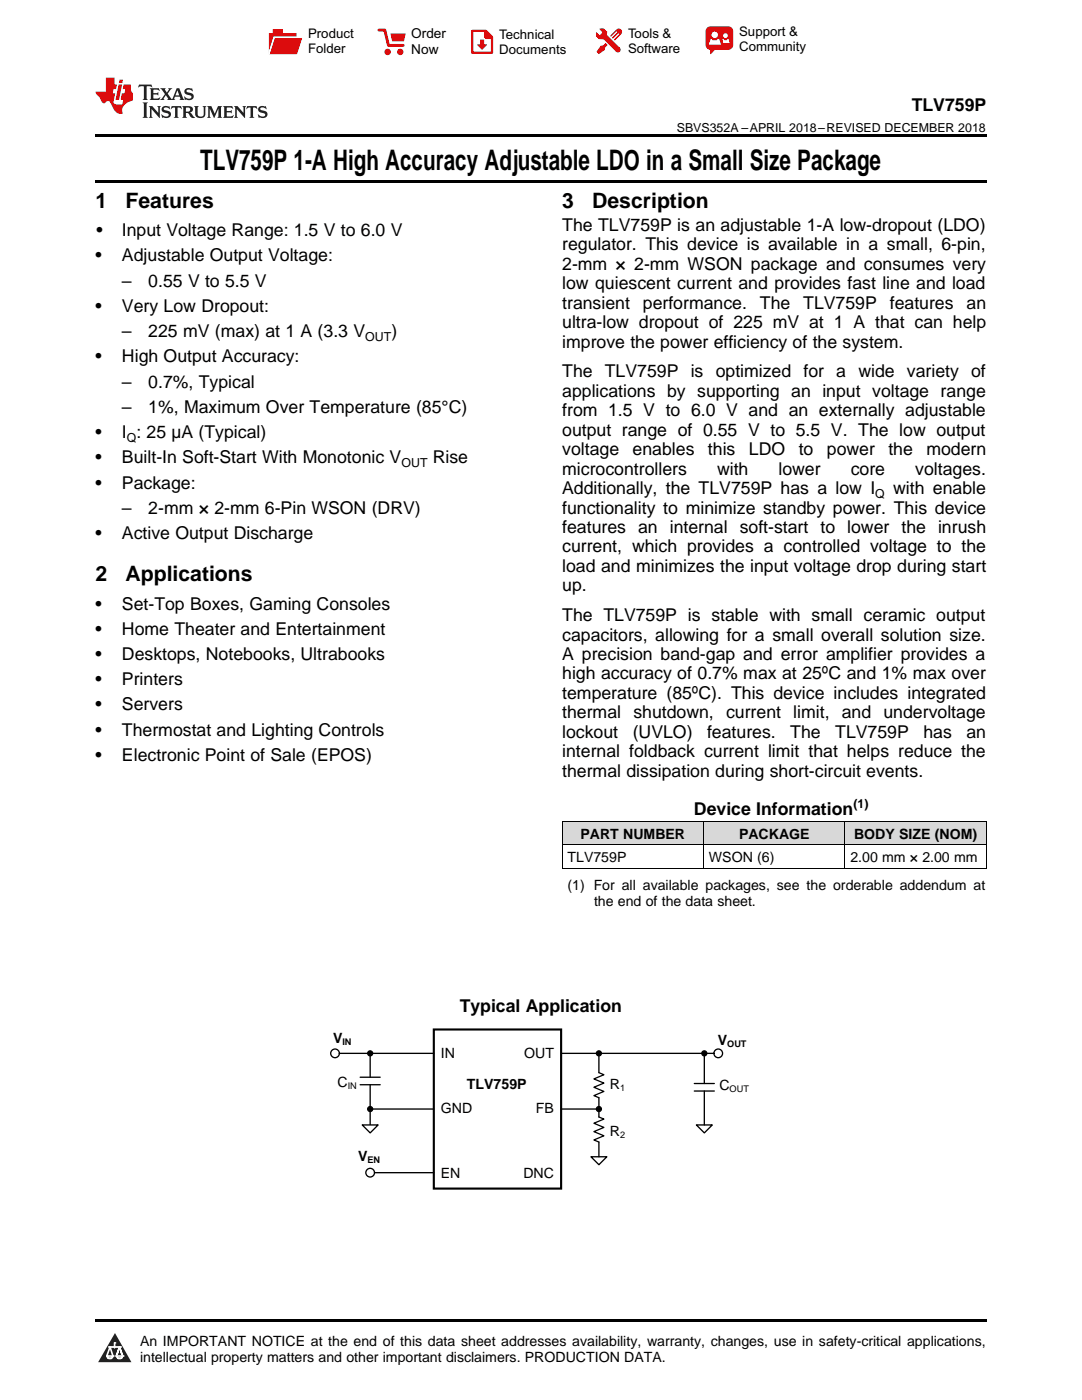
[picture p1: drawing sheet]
<svg xmlns="http://www.w3.org/2000/svg" width="216mm" height="279mm" viewBox="0 0 216 279" stroke-linecap="round" stroke-linejoin="round" font-family="sans-serif">
<defs><g id="words">
<text font-size="5.6" x="39.9" y="33.9">TLV759P 1-A High Accuracy Adjustable LDO in a Small Size Package</text>
<g font-size="4.2">
<text x="19" y="41.4">1</text>
<text x="25" y="41.4">Features</text>
<text x="112.2" y="41.4">3</text>
<text x="118.2" y="41.4">Description</text>
<text x="19" y="116">2</text>
<text x="25" y="116">Applications</text>
</g>
<g font-size="3.5">
<text x="181.9" y="22.2">TLV759P</text>
<text x="19.2" y="47.1">•</text>
<text x="24.3" y="47.1">Input Voltage Range: 1.5 V to 6.0 V</text>
<text x="112.2" y="46.1">The TLV759P is an adjustable 1-A low-dropout (LDO)</text>
<text x="19" y="52.1">•</text>
<text x="24.3" y="52.1">Adjustable Output Voltage:</text>
<text x="112.2" y="50">regulator. This device is available in a small, 6-pin,</text>
<text x="112.2" y="53.8">2-mm × 2-mm WSON package and consumes very</text>
<text x="24.3" y="57.2">–</text>
<text x="29.6" y="57.2">0.55 V to 5.5 V</text>
<text x="112.2" y="57.7">low quiescent current and provides fast line and load</text>
<text x="19" y="62.2">•</text>
<text x="24.3" y="62.2">Very Low Dropout:</text>
<text x="112.2" y="61.6">transient</text>
<text x="112.2" y="65.5">ultra-low dropout of 225 mV at 1 A that can help</text>
<text x="128.3" y="61.6">performance.</text>
<text x="151.6" y="61.6">The</text>
<text x="160.3" y="61.6">TLV759P</text>
<text x="177.6" y="61.6">features</text>
<text x="192.9" y="61.6">an</text>
<text x="24.3" y="67.3">–</text>
<text x="29.6" y="67.3">225 mV (max) at 1 A (3.3 V</text>
<text x="78.1" y="67.3">)</text>
<text x="112.2" y="69.4">improve the power efficiency of the system.</text>
<text x="19" y="72.3">•</text>
<text x="24.3" y="72.3">High Output Accuracy:</text>
<text x="24.3" y="77.4">–</text>
<text x="29.6" y="77.4">0.7%, Typical</text>
<text x="112.2" y="75.3">The TLV759P is optimized for a wide variety of</text>
<text x="24.3" y="82.5">–</text>
<text x="29.6" y="82.5">1%, Maximum Over Temperature (85°C)</text>
<text x="112.2" y="79.2">applications by supporting an input voltage range</text>
<text x="112.2" y="83.1">from 1.5 V to 6.0 V and an externally adjustable</text>
<text x="19" y="87.5">•</text>
<text x="24.3" y="87.5">I : 25 µA (Typical)</text>
<text x="112.2" y="87">output range of 0.55 V to 5.5 V. The low output</text>
<text x="19" y="92.5">•</text>
<text x="24.3" y="92.5">Built-In Soft-Start With Monotonic V</text>
<text x="86.4" y="92.5">Rise</text>
<text x="112.2" y="90.8">voltage</text>
<text x="112.2" y="94.7">microcontrollers</text>
<text x="126.2" y="90.8">enables</text>
<text x="141.3" y="90.8">this</text>
<text x="143.1" y="94.7">with</text>
<text x="149.4" y="90.8">LDO</text>
<text x="155.3" y="94.7">lower</text>
<text x="159.4" y="90.8">to</text>
<text x="165" y="90.8">power</text>
<text x="169.8" y="94.7">core</text>
<text x="177.3" y="90.8">the</text>
<text x="182.6" y="94.7">voltages.</text>
<text x="184.9" y="90.8">modern</text>
<text x="19" y="97.5">•</text>
<text x="24.3" y="97.5">Package:</text>
<text x="112.2" y="98.6">Additionally, the TLV759P has a low I</text>
<text x="178.2" y="98.6">with enable</text>
<text x="19" y="107.6">•</text>
<text x="24.3" y="102.6">–</text>
<text x="24.3" y="107.6">Active Output Discharge</text>
<text x="29.6" y="102.6">2-mm × 2-mm 6-Pin WSON (DRV)</text>
<text x="112.2" y="102.5">functionality to minimize standby power. This device</text>
<text x="112.2" y="106.4">features an internal soft-start to lower the inrush</text>
<text x="112.2" y="110.2">current, which provides a controlled voltage to the</text>
<text x="112.2" y="114.1">load and minimizes the input voltage drop during start</text>
<text x="112.2" y="118">up.</text>
<text x="19" y="121.7">•</text>
<text x="24.3" y="121.7">Set-Top Boxes, Gaming Consoles</text>
<text x="112.2" y="124">The TLV759P is stable with small ceramic output</text>
<text x="19" y="126.8">•</text>
<text x="19" y="131.8">•</text>
<text x="24.3" y="126.8">Home Theater and Entertainment</text>
<text x="24.3" y="131.8">Desktops, Notebooks, Ultrabooks</text>
<text x="112.2" y="127.8">capacitors, allowing for a small overall solution size.</text>
<text x="112.2" y="131.7">A precision band-gap and error amplifier provides a</text>
<text x="19" y="136.8">•</text>
<text x="24.3" y="136.8">Printers</text>
<text x="112.2" y="135.6">high accuracy of 0.7% max at 25ºC and 1% max over</text>
<text x="19" y="141.8">•</text>
<text x="24.3" y="141.8">Servers</text>
<text x="112.2" y="139.5">temperature (85ºC). This device includes integrated</text>
<text x="112.2" y="143.4">thermal shutdown, current limit, and undervoltage</text>
<text x="19" y="146.8">•</text>
<text x="24.3" y="146.8">Thermostat and Lighting Controls</text>
<text x="112.2" y="147.2">lockout</text>
<text x="126.2" y="147.2">(UVLO)</text>
<text x="141.1" y="147.2">features.</text>
<text x="157.7" y="147.2">The</text>
<text x="166.7" y="147.2">TLV759P</text>
<text x="184.3" y="147.2">has</text>
<text x="192.8" y="147.2">an</text>
<text x="19" y="151.8">•</text>
<text x="24.3" y="151.8">Electronic Point of Sale (EPOS)</text>
<text x="112.2" y="151.1">internal foldback current limit that helps reduce the</text>
<text x="112.2" y="155">thermal dissipation during short-circuit events.</text>
<text x="138.5" y="162.7">Device Information</text>
<text x="91.7" y="202">Typical Application</text>
</g>
<g font-size="2.8">
<text x="115.8" y="167.4">PART NUMBER</text>
<text x="147.5" y="167.4">PACKAGE</text>
<text x="170.4" y="167.4">BODY SIZE (NOM)</text>
<text x="113.2" y="172">TLV759P</text>
<text x="141.5" y="172">WSON (6)</text>
<text x="169.7" y="172">2.00 mm × 2.00 mm</text>
<text x="113.2" y="177.6">(1) For all available packages, see the orderable addendum at</text>
<text x="118.5" y="180.7">the end of the data sheet.</text>
<text x="66.4" y="208.1">V</text>
<text x="143.2" y="208.5">V</text>
<text x="88" y="211.2">IN</text>
<text x="104.6" y="211.2">OUT</text>
<text x="67.3" y="217">C</text>
<text x="93.2" y="217.4">TLV759P</text>
<text x="121.7" y="217.4">R</text>
<text x="143.5" y="217.6">C</text>
<text x="88" y="222.2">GND</text>
<text x="106.9" y="222.2">FB</text>
<text x="121.7" y="226.8">R</text>
<text x="71.4" y="231.7">V</text>
<text x="88" y="235.1">EN</text>
<text x="104.4" y="235.1">DNC</text>
<text x="27.9" y="268.6">An IMPORTANT NOTICE at the end of this data sheet addresses availability, warranty, changes, use in safety-critical applications,</text>
<text x="27.9" y="271.8">intellectual property matters and other important disclaimers. PRODUCTION DATA.</text>
</g>
<g font-size="2.7">
<text x="82.1" y="7.7">Order</text>
<text x="82.1" y="10.7">Now</text>
</g>
<g font-size="2.6">
<text x="61.5" y="7.6">Product</text>
<text x="61.5" y="10.6">Folder</text>
<text x="99.6" y="7.8">Technical</text>
<text x="99.6" y="10.8">Documents</text>
<text x="125.3" y="7.6">Tools &amp;</text>
<text x="125.3" y="10.6">Software</text>
<text x="147.5" y="7.2">Support &amp;</text>
<text x="147.5" y="10.2">Community</text>
</g>
<g font-size="2.5">
<text x="135" y="26.3">SBVS352A –APRIL 2018–REVISED DECEMBER 2018</text>
<text x="72.9" y="68">OUT</text>
<text x="25.3" y="88.2">Q</text>
<text x="80.1" y="93.2">OUT</text>
<text x="174.7" y="99.3">Q</text>
<text x="170.3" y="161.3">(1)</text>
</g>
<g font-size="1.8">
<text x="68.3" y="208.5">IN</text>
<text x="145.1" y="208.9">OUT</text>
<text x="69.4" y="217.4">IN</text>
<text x="123.7" y="217.8">1</text>
<text x="145.6" y="218">OUT</text>
<text x="123.7" y="227.2">2</text>
<text x="73.3" y="232.1">EN</text>
</g>
</g></defs>
<g fill="#d8d8d8">
<path d="M112.2 164h28.2v4.7h-28.2z"/>
<path d="M140.4 164h28.2v4.7h-28.2z"/>
<path d="M168.6 164h28.2v4.7h-28.2z"/>
</g>
<path d="M22.9 266l3.3 5.9h-6.6z" fill="#231f20"/>
<path d="M21.3 270.6h1.2l-.3 .5h-.3a.53 .53 0 0 1-.6-.5z" fill-rule="evenodd" fill="#fff"/>
<path d="M21.3 270.6h1.2l-.3 .5h-.3a.53 .53 0 0 1-.6-.5z" fill="none" stroke="#231f20" stroke-width=".33"/>
<path d="M21.3 270.6l1.2 .1-.3 .4h-.5z" fill="none" stroke="#fff" stroke-width=".33"/>
<path d="M22.9 268.9h.1" fill="none" stroke="#fff" stroke-width=".33"/>
<path d="M22.9 268v.9z" fill="#fff"/>
<path d="M22.9 268v.9z" fill="none" stroke="#fff" stroke-width=".33"/>
<circle cx="22.9" cy="268" r=".16" fill="#fff"/>
<path d="M21.8 268.8h.1" fill="none" stroke="#fff" stroke-width=".33"/>
<path d="M21.8 268.8h2.2z" fill="#fff"/>
<path d="M21.8 268.8h2.2z" fill="none" stroke="#fff" stroke-width=".33"/>
<circle cx="24" cy="268.8" r=".16" fill="#fff"/>
<path d="M23.2 270.6h.1" fill="none" stroke="#fff" stroke-width=".33"/>
<path d="M23.8 268.8l-.6 1.8z" fill="#fff"/>
<path d="M23.8 268.8l-.6 1.8z" fill="none" stroke="#fff" stroke-width=".33"/>
<path d="M23.8 268.8l.7 1.8z" fill="#fff"/>
<path d="M23.8 268.8l.7 1.8z" fill="none" stroke="#fff" stroke-width=".33"/>
<path d="M24.4 270.6h.1" fill="none" stroke="#fff" stroke-width=".33"/>
<circle cx="21.3" cy="270.6" r=".16" fill="#fff"/>
<path d="M22 268.8l-.7 1.8z" fill="#fff"/>
<path d="M22 268.8l-.7 1.8z" fill="none" stroke="#fff" stroke-width=".33"/>
<path d="M22 268.8l.5 1.8z" fill="#fff"/>
<path d="M22 268.8l.5 1.8z" fill="none" stroke="#fff" stroke-width=".33"/>
<circle cx="22.5" cy="270.6" r=".16" fill="#fff"/>
<path d="M23.3 270.6h1.2a.63 .63 0 0 1-.6 .5 .63 .63 0 0 1-.6-.5z" fill-rule="evenodd" fill="#fff"/>
<path d="M23.3 270.6h1.2a.63 .63 0 0 1-.6 .5 .63 .63 0 0 1-.6-.5z" fill="none" stroke="#231f20" stroke-width=".33"/>
<path d="M23.3 270.6h1.2l-.4 .5h-.5z" fill="none" stroke="#fff" stroke-width=".33"/>
<path d="M23.2 270.6h.1" fill="none" stroke="#fff" stroke-width=".33"/>
<circle cx="24.5" cy="270.6" r=".16" fill="#fff"/>
<path d="M19 263.2h177.8v.5h-177.8z" fill="#000"/>
<path d="M86.6 205.5h25.4v31.7h-25.4z" fill="none" stroke="#000" stroke-width=".42"/>
<g fill="none" stroke="#000" stroke-width=".26">
<path d="M67.7 210.2h18.9M71.9 215h4M71.9 216.5h4M73.9 210.2v4.8M73.9 216.5v8"/>
<circle cx="66.9" cy="210.2" r=".87"/>
</g>
<path d="M72.3 224.5h3.2l-1.6 1.6z" fill="#fff"/>
<g fill="none" stroke="#000" stroke-width=".26">
<path d="M112 210.2h30.5M138.5 216.2h4M138.5 217.7h4M140.5 210.2v6M72.3 224.5h3.2l-1.6 1.6zM73.9 221.3h12.7"/>
<circle cx="143.3" cy="210.2" r=".86"/>
</g>
<g fill="#000">
<circle cx="73.9" cy="210.2" r=".5"/>
<circle cx="73.9" cy="221.3" r=".5"/>
</g>
<g fill="none" stroke="#000" stroke-width=".25">
<circle cx="73.9" cy="210.2" r=".5"/>
<circle cx="73.9" cy="221.3" r=".5"/>
</g>
<path d="M139 224.5h3.1l-1.6 1.6z" fill="#fff"/>
<g fill="none" stroke="#000" stroke-width=".26">
<path d="M119.5 210.2v3.9M119.5 219.1v3.8M140.5 217.7v6.8M74.7 234h11.9M139 224.5h3.1l-1.6 1.6z"/>
<circle cx="73.9" cy="234" r=".87"/>
</g>
<circle cx="140.5" cy="210.2" r=".5" fill="#000"/>
<g fill="none" stroke="#000" stroke-width=".25">
<path d="M119.5 214.1l1 .4-2 .8 2 .9-2 .8 2 .8-2 .9 1 .4M119.5 222.9l1 .4-2 .9 2 .8-2 .8 2 .9-2 .8 1 .4"/>
<circle cx="140.5" cy="210.2" r=".5"/>
</g>
<path d="M117.9 230.9h3.2l-1.6 1.5z" fill="#fff"/>
<path d="M112 221.3h7.5M117.9 230.9h3.2l-1.6 1.5zM119.5 227.9v3" fill="none" stroke="#000" stroke-width=".26"/>
<g fill="#000">
<circle cx="119.5" cy="210.2" r=".5"/>
<circle cx="119.5" cy="221.3" r=".5"/>
</g>
<g fill="none" stroke="#000" stroke-width=".25">
<circle cx="119.5" cy="210.2" r=".5"/>
<circle cx="119.5" cy="221.3" r=".5"/>
</g>
<path d="M112.2 173.3h84.6M112.2 168.6h84.6M112.2 164h84.6M112.2 164v9.3M140.4 164v9.3M168.6 164v9.3M196.8 164v9.3" fill="none" stroke="#000" stroke-width=".2"/>
<path d="M19 35.9h177.8v.5h-177.8zM19 26.8h177.8v.6h-177.8z" fill="#000"/>
<path d="M27.7 16.9l-.1 .6 .6-.3h.5v.2v2.2l-.2 .4h1l-.2-.4v-2.2v-.2h.5l.6 .3-.2-.6zM29.9 17.6l.2 .4v1.6l-.2 .4h1.9l.1-.6a1.09 1.09 0 0 1-1.3 .1v-.6h.6l.4 .2v-.7l-.2 .2h-.8v-.6l.2-.1a1.01 1.01 0 0 1 1 .3l-.1-.6zM32 17.6l.9 1.2-1 1.2h.9l-.2-.3 .5-.7 .5 .7-.3 .3h1.7l-.2-.3 .1-.4h1l.1 .4-.2 .3h1l-.3-.4-.7-2h-.5l-1 2.2-.8-1.1 .9-1.1h-.9l.2 .2-.4 .7-.4-.7 .2-.2zM35.4 18l.4 1h-.8zM37 17.7a.66 .66 0 0 0-.2 .8 .66 .66 0 0 0 .6 .4l.7 .2 .1 .2a.8 .8 0 0 1-.7 .4 .8 .8 0 0 1-.7-.5l.1 .8 .2-.2a.94 .94 0 0 0 1.1 .1 .94 .94 0 0 0 .4-.9 1.48 1.48 0 0 0-1.3-.6v-.4a1.1 1.1 0 0 1 1.2 .2l-.2-.6-.2 .1-.5-.1zM28.5 20.4l.2 .4v2.3l-.2 .4h1l-.2-.4v-2.3l.2-.4zM29.7 21.2l.2 .4v1.5l-.2 .4h.8l-.3-.4 .1-1.3 1.6 1.8v-2l.2-.4h-.7l.2 .2v1.1l-1.2-1.3zM32.5 21.3a.66 .66 0 0 0-.2 .8 .66 .66 0 0 0 .6 .4l.6 .2 .2 .2a.8 .8 0 0 1-.8 .4 .8 .8 0 0 1-.7-.5l.2 .7 .2-.1a.94 .94 0 0 0 1 .1 .94 .94 0 0 0 .5-1 1.47 1.47 0 0 0-1.3-.6l-.1-.3a1.1 1.1 0 0 1 1.3 .2l-.2-.6-.2 .1-.5-.2zM34.3 21.2l-.2 .6a.64 .64 0 0 1 .8-.3v1.6l-.2 .4h1l-.3-.4 .1-1.6a.66 .66 0 0 1 .8 .3l-.2-.6zM36.3 21.2l.3 .4v1.5l-.3 .4h1l-.2-.2v-.7h.5l.1 .1a.8 .8 0 0 0 1.2 .7l-1-1a.62 .62 0 0 0 .6-.5 .62 .62 0 0 0-.6-.7zM37.1 21.5h.1a.48 .48 0 0 1 .6 0 .48 .48 0 0 1 .1 .6l-.2 .1-.6 .1zM38.7 21.2l.2 .2a2.29 2.29 0 0 0 .4 2 1.05 1.05 0 0 0 1.7-.7v-1.3l.2-.2h-.8l.2 .4v1.1a.61 .61 0 0 1-.6 .6 .61 .61 0 0 1-.6-.6v-1.1l.3-.4zM41.3 21.2l.3 .4v1.5l-.3 .4h.8l-.2-.4v-1.4l.8 1.9 .9-1.9v1.4l-.2 .4h.9l-.2-.4v-1.5l.2-.4h-.8l-.7 1.5-.6-1.5zM44.5 21.2l.2 .4v1.5l-.2 .4h1.9l.2-.6a1.1 1.1 0 0 1-1.4 .2v-.7h.6l.4 .2v-.6l-.2 .1-.8 .1v-.6l.2-.1a1.02 1.02 0 0 1 1.1 .2l-.2-.5zM46.7 21.2l.2 .4v1.5l-.2 .4h.8l-.3-.4 .1-1.3 1.6 1.8v-2l.2-.4h-.7l.2 .2v1.1l-1.2-1.3zM49.3 21.2l-.1 .6a.64 .64 0 0 1 .8-.3v1.6l-.3 .4h1l-.2-.4v-1.6a.66 .66 0 0 1 .8 .3l-.1-.6zM51.7 21.3a.66 .66 0 0 0-.2 .7 .66 .66 0 0 0 .7 .5l.6 .2 .1 .2a.8 .8 0 0 1-.7 .4 .8 .8 0 0 1-.7-.5l.1 .7 .2-.1a.94 .94 0 0 0 1.1 .1 .94 .94 0 0 0 .4-1 1.48 1.48 0 0 0-1.2-.6l-.1-.3a1.1 1.1 0 0 1 1.2 .2l-.2-.6-.1 .1-.6-.2z" fill="#231f20"/>
<path d="M21.1 15.5v2.8h-2v.4l.9 .9a.96 .96 0 0 0 1 1 .59 .59 0 0 1 .5-.4 .59 .59 0 0 1 .5 .3l.4 .8a1.61 1.61 0 0 0 2.1 1.3 1.63 1.63 0 0 1 1.1-2.2l.9-.3v-1.5a1.6 1.6 0 0 1-.4-1.7h-1.4l-.2 .9h.5l-.2 .8h-.5l-.2 1v.3h.5l-.2 .9h-.7a.74 .74 0 0 1-1-.6l.3-1.6h-.5l.2-.8h.5l.1-.9h-.4v-1.4zM23.7 16.9l-.7 3h.8l.6-3zM23.8 15.9l-.1 .7h.7l.2-.7z" fill="#ee1d23"/>
<g fill="#d60000">
<path d="M54.4 5.8h2v.8h2.8v4.2h-5.5v-4.2h.7z" fill-rule="evenodd"/>
<path d="M54.7 7.5h5.6l-1 3.3h-5.6z" fill-rule="evenodd"/>
</g>
<path d="M54.6 7.4h5.8l-.1 .1h-5.5l-1.1 3.3z" fill-rule="evenodd" fill="#fff"/>
<path d="M54.6 7.4h5.8l-.1 .1h-5.5l-1.1 3.3z" fill="none" stroke="#fff" stroke-width=".2"/>
<path d="M75.6 6h1.2l.7 3.1h3" fill="none" stroke="#d60000" stroke-width=".56"/>
<g fill="#d60000">
<path d="M77.9 6.7h3.1l-.4 1.5h-2.3z" fill-rule="evenodd"/>
<circle cx="77.3" cy="10.4" r=".64"/>
<circle cx="79.9" cy="10.4" r=".64"/>
</g>
<path d="M94.2 6.2h2.7l1.3 1.2v3.1h-4z" fill="none" stroke="#d60000" stroke-width=".44"/>
<g fill="#d60000">
<path d="M95.8 7.9h.8v1h.6l-1 1.1-1-1v-.1h.6z" fill-rule="evenodd"/>
<path d="M96.6 6.2h.3l1.3 1.2v.4h-1.3l-.3-.4z" fill-rule="evenodd"/>
<path d="M119.6 5.7h.9l.6 .6 .1 .7 2.5 2.5-.8 .8-2.3-2.3-1.1-.2-.6-.6v-.8l.7 .6 .5-.4v-.2l-.4-.5z" fill-rule="evenodd"/>
<path d="M119.9 9.1h.4l.5-.5 .4 .4-.5 .5v.4l-1.2 .9-.5-.5z" fill-rule="evenodd"/>
<path d="M123 5.9a.67 .67 0 0 1 .9 0 .67 .67 0 0 1 0 .9z" fill-rule="evenodd"/>
<path d="M123 5.9l.9 .9-1.2 1.2h-.2l.1-.2 .9-.9 .1-.2h-.3l-.9 1h-.2v-.2l.9-1 .1-.2h-.3l-.9 1h-.2v-.2z" fill-rule="evenodd"/>
<circle cx="123.3" cy="9.9" r=".54"/>
</g>
<path d="M121.1 6.3l-.1 .7" fill="none" stroke="#d60000" stroke-width=".2"/>
<g fill="#d60000">
<path d="M141.1 5.5l.6-.2h3.6a.95 .95 0 0 1 1 .9v2.8a.95 .95 0 0 1-1 .9h-3.6a.95 .95 0 0 1-.9-.9v-2.8z" fill-rule="evenodd"/>
<path d="M141.7 9.9h.9l-.7 .9h-.2z" fill-rule="evenodd"/>
</g>
<g fill="#fff">
<path d="M144.3 8.6h1.3z"/>
<path d="M141.8 7.8h.3l.1 .2h.8l.2-.2h.3l.4 1.1h-2.5z" fill-rule="evenodd"/>
<path d="M144.2 7.8h.2l.2 .2h.4l.2-.2h.2l.2 .8h-1.3z" fill-rule="evenodd"/>
<circle cx="142.6" cy="6.9" r=".65"/>
<circle cx="144.8" cy="7.1" r=".48"/>
</g>
<use href="#words"/>
</svg>
